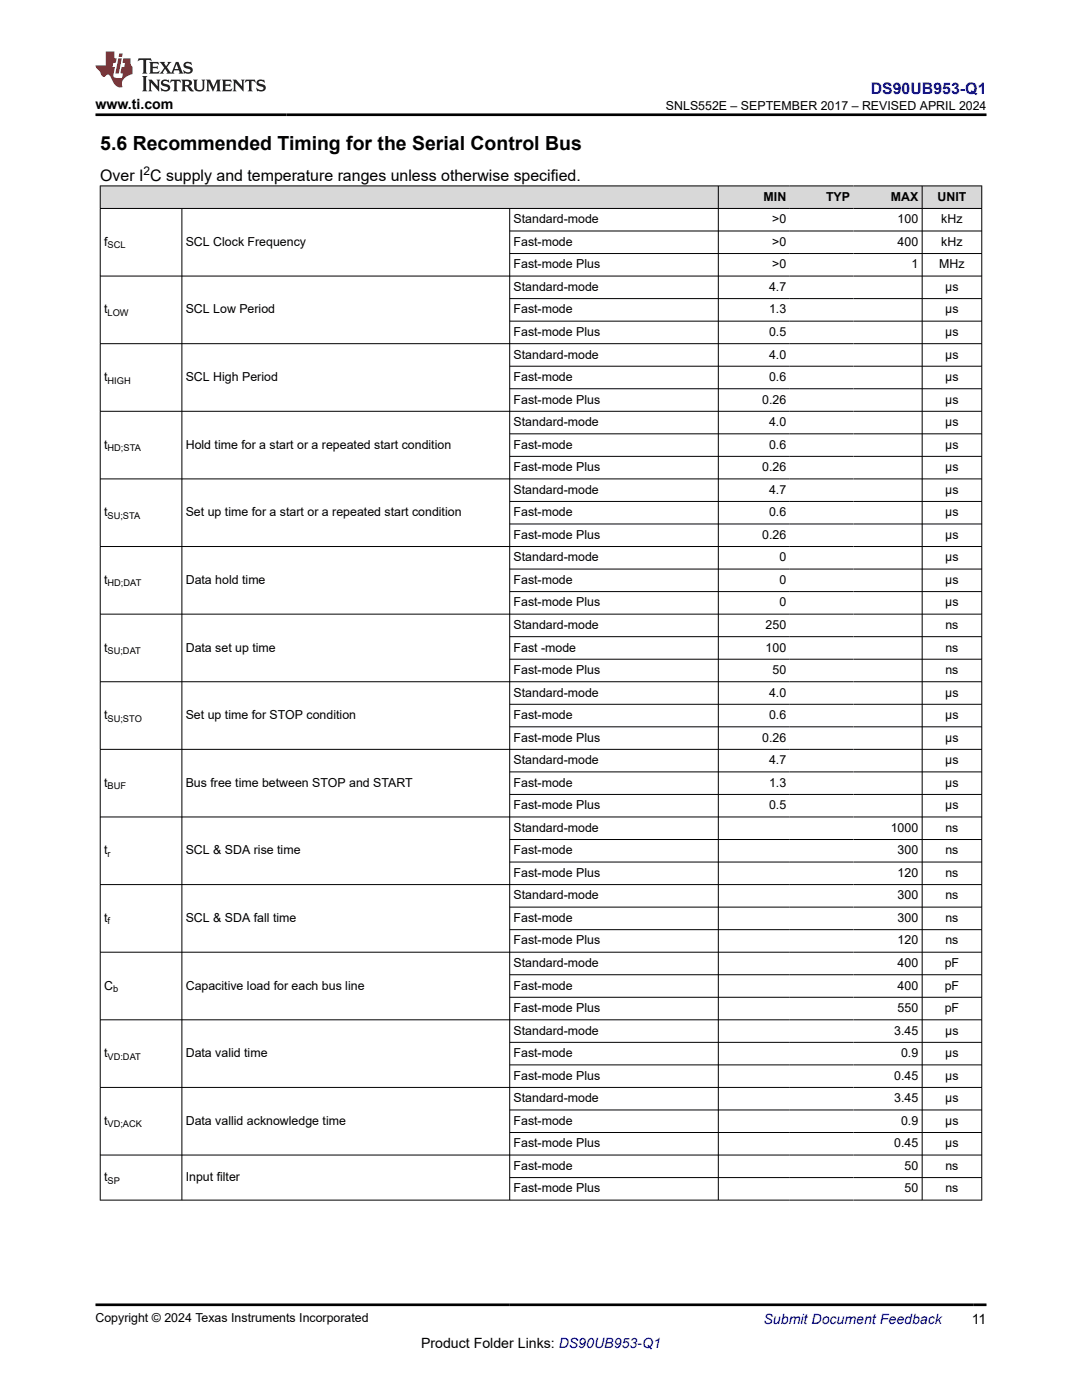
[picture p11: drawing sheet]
<svg xmlns="http://www.w3.org/2000/svg" width="216mm" height="279mm" viewBox="0 0 216 279" stroke-linecap="round" stroke-linejoin="round" font-family="sans-serif">
<defs><g id="words">
<text font-size="3.9" x="20" y="29.9">5.6 Recommended Timing for the Serial Control Bus</text>
<text font-size="3.2" fill="#00f" x="173.7" y="18.7">DS90UB953-Q1</text>
<text font-size="3.2" x="20" y="36.1">Over I C supply and temperature ranges unless otherwise specified.</text>
<g font-size="2.8">
<text x="19" y="21.8">www.ti.com</text>
<text x="84" y="269">Product Folder Links: DS90UB953-Q1</text>
<text x="193.9" y="264.2">11</text>
</g>
<text font-size="2.8" fill="#00f" x="152.4" y="264.2">Submit Document Feedback</text>
<g font-size="2.5">
<text x="132.9" y="21.9">SNLS552E – SEPTEMBER 2017 – REVISED APRIL 2024</text>
<text x="152.4" y="40.1">MIN</text>
<text x="164.8" y="40.1">TYP</text>
<text x="177.8" y="40.1">MAX</text>
<text x="187.1" y="40.1">UNIT</text>
<text x="102.5" y="44.6">Standard-mode</text>
<text x="154.1" y="44.6">&gt;0</text>
<text x="179.1" y="44.6">100</text>
<text x="187.8" y="44.6">kHz</text>
<text x="20.8" y="49.1">f</text>
<text x="37.1" y="49.1">SCL Clock Frequency</text>
<text x="102.5" y="49.1">Fast-mode</text>
<text x="102.5" y="53.6">Fast-mode Plus</text>
<text x="154.1" y="49.1">&gt;0</text>
<text x="154.1" y="53.6">&gt;0</text>
<text x="179.1" y="49.1">400</text>
<text x="181.9" y="53.6">1</text>
<text x="187.4" y="53.6">MHz</text>
<text x="187.8" y="49.1">kHz</text>
<text x="102.5" y="58.1">Standard-mode</text>
<text x="153.5" y="58.1">4.7</text>
<text x="188.6" y="58.1">µs</text>
<text x="20.8" y="62.6">t</text>
<text x="37.1" y="62.6">SCL Low Period</text>
<text x="102.5" y="62.6">Fast-mode</text>
<text x="153.5" y="62.6">1.3</text>
<text x="188.6" y="62.6">µs</text>
<text x="102.5" y="67.1">Fast-mode Plus</text>
<text x="102.5" y="71.5">Standard-mode</text>
<text x="153.5" y="67.1">0.5</text>
<text x="153.5" y="71.5">4.0</text>
<text x="188.6" y="67.1">µs</text>
<text x="188.6" y="71.5">µs</text>
<text x="20.8" y="76">t</text>
<text x="37.1" y="76">SCL High Period</text>
<text x="102.5" y="76">Fast-mode</text>
<text x="153.5" y="76">0.6</text>
<text x="188.6" y="76">µs</text>
<text x="102.5" y="80.5">Fast-mode Plus</text>
<text x="152.1" y="80.5">0.26</text>
<text x="188.6" y="80.5">µs</text>
<text x="20.8" y="89.5">t</text>
<text x="37.1" y="89.5">Hold time for a start or a repeated start condition</text>
<text x="102.5" y="85">Standard-mode</text>
<text x="102.5" y="89.5">Fast-mode</text>
<text x="153.5" y="85">4.0</text>
<text x="153.5" y="89.5">0.6</text>
<text x="188.6" y="85">µs</text>
<text x="188.6" y="89.5">µs</text>
<text x="102.5" y="94">Fast-mode Plus</text>
<text x="152.1" y="94">0.26</text>
<text x="188.6" y="94">µs</text>
<text x="102.5" y="98.5">Standard-mode</text>
<text x="153.5" y="98.5">4.7</text>
<text x="188.6" y="98.5">µs</text>
<text x="20.8" y="103">t</text>
<text x="37.1" y="103">Set up time for a start or a repeated start condition</text>
<text x="102.5" y="103">Fast-mode</text>
<text x="102.5" y="107.5">Fast-mode Plus</text>
<text x="152.1" y="107.5">0.26</text>
<text x="153.5" y="103">0.6</text>
<text x="188.6" y="103">µs</text>
<text x="188.6" y="107.5">µs</text>
<text x="102.5" y="112">Standard-mode</text>
<text x="155.5" y="112">0</text>
<text x="188.6" y="112">µs</text>
<text x="20.8" y="116.5">t</text>
<text x="37.1" y="116.5">Data hold time</text>
<text x="102.5" y="116.5">Fast-mode</text>
<text x="155.5" y="116.5">0</text>
<text x="188.6" y="116.5">µs</text>
<text x="102.5" y="121">Fast-mode Plus</text>
<text x="102.5" y="125.5">Standard-mode</text>
<text x="152.8" y="125.5">250</text>
<text x="155.5" y="121">0</text>
<text x="188.6" y="121">µs</text>
<text x="188.6" y="125.5">ns</text>
<text x="20.8" y="130">t</text>
<text x="37.1" y="130">Data set up time</text>
<text x="102.5" y="130">Fast -mode</text>
<text x="152.8" y="130">100</text>
<text x="188.6" y="130">ns</text>
<text x="102.5" y="134.5">Fast-mode Plus</text>
<text x="154.2" y="134.5">50</text>
<text x="188.6" y="134.5">ns</text>
<text x="20.8" y="143.5">t</text>
<text x="37.1" y="143.5">Set up time for STOP condition</text>
<text x="102.5" y="139">Standard-mode</text>
<text x="102.5" y="143.5">Fast-mode</text>
<text x="153.5" y="139">4.0</text>
<text x="153.5" y="143.5">0.6</text>
<text x="188.6" y="139">µs</text>
<text x="188.6" y="143.5">µs</text>
<text x="102.5" y="148">Fast-mode Plus</text>
<text x="152.1" y="148">0.26</text>
<text x="188.6" y="148">µs</text>
<text x="102.5" y="152.5">Standard-mode</text>
<text x="153.5" y="152.5">4.7</text>
<text x="188.6" y="152.5">µs</text>
<text x="20.8" y="157">t</text>
<text x="37.1" y="157">Bus free time between STOP and START</text>
<text x="102.5" y="157">Fast-mode</text>
<text x="102.5" y="161.5">Fast-mode Plus</text>
<text x="153.5" y="157">1.3</text>
<text x="153.5" y="161.5">0.5</text>
<text x="188.6" y="157">µs</text>
<text x="188.6" y="161.5">µs</text>
<text x="102.5" y="166">Standard-mode</text>
<text x="177.7" y="166">1000</text>
<text x="188.6" y="166">ns</text>
<text x="20.8" y="170.5">t</text>
<text x="37.1" y="170.5">SCL &amp; SDA rise time</text>
<text x="102.5" y="170.5">Fast-mode</text>
<text x="179.1" y="170.5">300</text>
<text x="188.6" y="170.5">ns</text>
<text x="102.5" y="175">Fast-mode Plus</text>
<text x="102.5" y="179.5">Standard-mode</text>
<text x="179.1" y="175">120</text>
<text x="179.1" y="179.5">300</text>
<text x="188.6" y="175">ns</text>
<text x="188.6" y="179.5">ns</text>
<text x="20.8" y="184">t</text>
<text x="37.1" y="184">SCL &amp; SDA fall time</text>
<text x="102.5" y="184">Fast-mode</text>
<text x="179.1" y="184">300</text>
<text x="188.6" y="184">ns</text>
<text x="102.5" y="188.5">Fast-mode Plus</text>
<text x="179.1" y="188.5">120</text>
<text x="188.6" y="188.5">ns</text>
<text x="20.8" y="197.5">C</text>
<text x="37.1" y="197.5">Capacitive load for each bus line</text>
<text x="102.5" y="193">Standard-mode</text>
<text x="102.5" y="197.5">Fast-mode</text>
<text x="179.1" y="193">400</text>
<text x="179.1" y="197.5">400</text>
<text x="188.5" y="193">pF</text>
<text x="188.5" y="197.5">pF</text>
<text x="102.5" y="202">Fast-mode Plus</text>
<text x="179.1" y="202">550</text>
<text x="188.5" y="202">pF</text>
<text x="102.5" y="206.5">Standard-mode</text>
<text x="178.4" y="206.5">3.45</text>
<text x="188.6" y="206.5">µs</text>
<text x="20.8" y="211">t</text>
<text x="37.1" y="211">Data valid time</text>
<text x="102.5" y="211">Fast-mode</text>
<text x="102.5" y="215.5">Fast-mode Plus</text>
<text x="178.4" y="215.5">0.45</text>
<text x="179.8" y="211">0.9</text>
<text x="188.6" y="211">µs</text>
<text x="188.6" y="215.5">µs</text>
<text x="102.5" y="220">Standard-mode</text>
<text x="178.4" y="220">3.45</text>
<text x="188.6" y="220">µs</text>
<text x="20.8" y="224.5">t</text>
<text x="37.1" y="224.5">Data vallid acknowledge time</text>
<text x="102.5" y="224.5">Fast-mode</text>
<text x="179.8" y="224.5">0.9</text>
<text x="188.6" y="224.5">µs</text>
<text x="102.5" y="229">Fast-mode Plus</text>
<text x="102.5" y="233.5">Fast-mode</text>
<text x="178.4" y="229">0.45</text>
<text x="180.5" y="233.5">50</text>
<text x="188.6" y="229">µs</text>
<text x="188.6" y="233.5">ns</text>
<text x="20.8" y="235.7">t</text>
<text x="37.1" y="235.7">Input filter</text>
<text x="102.5" y="238">Fast-mode Plus</text>
<text x="180.5" y="238">50</text>
<text x="188.6" y="238">ns</text>
<text x="19" y="263.9">Copyright © 2024 Texas Instruments Incorporated</text>
</g>
<text font-size="2.4" x="28.6" y="35">2</text>
<g font-size="1.9">
<text x="21.5" y="49.6">SCL</text>
<text x="21.5" y="63">LOW</text>
<text x="21.5" y="76.5">HIGH</text>
<text x="21.5" y="90">HD;STA</text>
<text x="21.5" y="103.5">SU;STA</text>
<text x="21.5" y="117">HD;DAT</text>
<text x="21.5" y="130.5">SU;DAT</text>
<text x="21.5" y="144">SU;STO</text>
<text x="21.5" y="157.5">BUF</text>
<text x="21.5" y="171">r</text>
<text x="21.5" y="184.5">f</text>
<text x="22.6" y="198">b</text>
<text x="21.5" y="211.5">VD:DAT</text>
<text x="21.5" y="225">VD;ACK</text>
<text x="21.5" y="236.2">SP</text>
</g>
</g></defs>
<g fill="#d8d8d8">
<path d="M20 37.1h175.9v4.5h-175.9z" fill-rule="evenodd"/>
<path d="M20.1 37.2h123.2v4.3h-123.2z" fill-rule="evenodd"/>
<path d="M143.4 37.2h14.2v4.3h-14.2z" fill-rule="evenodd"/>
<path d="M157.6 37.2h12.7v4.3h-12.7z" fill-rule="evenodd"/>
<path d="M170.3 37.2h13.6v4.3h-13.6z" fill-rule="evenodd"/>
<path d="M184.1 37.2h11.7v4.3h-11.7z" fill-rule="evenodd"/>
</g>
<g fill="none" stroke="#000" stroke-width=".2">
<path d="M19.9 37.1h176.1M20 37v202.6M143.3 37v202.6M184 37v202.6M195.9 37v202.6M19.9 41.6h176.1M19.9 55.1h176.1M36.3 41.6v198M101.7 41.6v198M101.7 46.1h94.3M101.7 50.6h94.3M101.7 59.6h94.3"/>
<path d="M19.9 68.6h176.1M101.7 64.1h94.3M101.7 73.1h94.3M101.7 77.6h94.3M19.9 82.1h176.1M101.7 86.6h94.3M101.7 91.1h94.3M196 95.6h-176.1M19.9 109.1h176.1M101.7 100.1h94.3M101.7 104.6h94.3M101.7 113.6h94.3"/>
<path d="M101.7 118.1h94.3M19.9 122.6h176.1M19.9 136.1h176.1M101.7 127.1h94.3M101.7 131.6h94.3M19.9 149.6h176.1M101.7 140.6h94.3M101.7 145.1h94.3M101.7 154h94.3M101.7 158.5h94.3M19.9 163h176.1M19.9 176.5h176.1"/>
<path d="M101.7 167.5h94.3M101.7 172h94.3M19.9 190h176.1M101.7 181h94.3M101.7 185.5h94.3M101.7 194.5h94.3M101.7 199h94.3M19.9 217h176.1M101.7 208h94.3M101.7 212.5h94.3M196 203.5h-176.1M19.9 230.5h176.1"/>
<path d="M19.9 239.5h176.1M101.7 221.5h94.3M101.7 226h94.3M101.7 235h94.3"/>
</g>
<path d="M27.7 11.6l-.2 .6 .5-.2h.6v.1v2.2l-.2 .4h1l-.2-.4v-2.2v-.1h.5l.5 .2-.1-.6zM29.8 12.4l.2 .3v1.6l-.2 .4h1.9l.1-.6a1.08 1.08 0 0 1-1.3 .2v-.7h.6l.4 .2v-.7l-.4 .2h-.6v-.5l.2-.2a1 1 0 0 1 1 .3l-.1-.5zM31.8 12.4l1 1.1-1 1.2h.9l-.2-.2 .4-.8 .5 .8-.2 .2h1.6l-.2-.2 .1-.5h1l.1 .5-.1 .2h.9l-.2-.4-.8-1.9h-.5l-1 2.1-.8-1.1 .9-1h-.8l.2 .2-.5 .6-.3-.6 .1-.2zM35.2 12.8l.4 1h-.8zM36.8 12.5a.65 .65 0 0 0-.2 .7 .65 .65 0 0 0 .6 .5l.7 .1 .1 .3a.79 .79 0 0 1-.7 .4 .79 .79 0 0 1-.7-.5l.1 .7 .2-.1a.93 .93 0 0 0 1.1 0 .93 .93 0 0 0 .4-.9 1.46 1.46 0 0 0-1.2-.6l-.1-.3a1.09 1.09 0 0 1 1.2 .2l-.2-.6-.1 .1-.6-.2zM28.4 15.2l.2 .4v2.2l-.2 .4h1l-.2-.4v-2.2l.2-.4zM29.6 15.9l.2 .4v1.5l-.2 .4h.8l-.3-.4v-1.3l1.7 1.8v-2l.2-.4h-.8l.2 .2 .1 1.1-1.2-1.3zM32.3 16a.65 .65 0 0 0-.2 .8 .65 .65 0 0 0 .7 .4l.6 .2 .1 .2a.79 .79 0 0 1-.7 .4 .79 .79 0 0 1-.7-.5l.1 .7 .2-.1a.93 .93 0 0 0 1.1 .1 .93 .93 0 0 0 .4-1 1.46 1.46 0 0 0-1.2-.5l-.1-.4a1.09 1.09 0 0 1 1.2 .2l-.2-.6-.1 .1-.6-.1zM34.1 15.9l-.1 .6a.63 .63 0 0 1 .7-.3l.1 1.6-.3 .4h1l-.2-.4v-1.6a.66 .66 0 0 1 .8 .3l-.1-.6zM36.2 15.9l.2 .4v1.5l-.2 .4h.9l-.2-.2v-.7h.5l.1 .2a.79 .79 0 0 0 1.2 .6l-1-.9a.61 .61 0 0 0 .6-.6 .61 .61 0 0 0-.5-.7zM36.9 16.2h.2a.47 .47 0 0 1 .5 .1 .47 .47 0 0 1 .1 .5l-.2 .1-.6 .1zM38.5 15.9l.2 .2a2.27 2.27 0 0 0 .4 2 1.04 1.04 0 0 0 1.7-.7v-1.3l.2-.2h-.8l.2 .4v1.1a.6 .6 0 0 1-.6 .6 .6 .6 0 0 1-.6-.6v-1.1l.3-.4zM41.1 15.9l.2 .4v1.5l-.2 .4h.7l-.2-.4v-1.4l.9 1.9 .8-1.9v1.4l-.2 .4h1l-.3-.4v-1.5l.3-.4h-.8l-.7 1.5-.7-1.5zM44.3 15.9l.2 .4v1.5l-.2 .4h1.9l.1-.6a1.09 1.09 0 0 1-1.3 .2v-.7h.6l.4 .2v-.6l-.4 .2h-.6v-.6l.2-.1a1.01 1.01 0 0 1 1 .3l-.1-.6zM46.4 15.9l.3 .4v1.5l-.3 .4h.8l-.2-.4v-1.3l1.6 1.8v-2l.2-.4h-.7l.2 .2v1.1l-1.2-1.3zM49 15.9l-.1 .6a.63 .63 0 0 1 .8-.3v1.6l-.3 .4h1l-.2-.4v-1.6a.66 .66 0 0 1 .8 .3l-.1-.6zM51.4 16a.65 .65 0 0 0-.2 .8 .65 .65 0 0 0 .6 .4l.6 .2 .2 .2a.79 .79 0 0 1-.8 .4 .79 .79 0 0 1-.6-.5l.1 .7 .2-.1a.93 .93 0 0 0 1 .1 .93 .93 0 0 0 .5-1 1.46 1.46 0 0 0-1.3-.5l-.1-.4a1.09 1.09 0 0 1 1.3 .2l-.2-.6-.2 .1-.5-.1z" fill="#231f20"/>
<path d="M21.1 10.3v2.7h-2.1l.1 .4 .9 1a.95 .95 0 0 0 .9 .9 .59 .59 0 0 1 .6-.4 .59 .59 0 0 1 .5 .3l.4 .8a1.59 1.59 0 0 0 2.1 1.4 1.61 1.61 0 0 1 1-2.3l1-.3-.1-1.5a1.59 1.59 0 0 1-.4-1.7h-1.4l-.2 .9h.5l-.1 .9h-.5l-.2 .9v.3l.4 .1-.2 .9h-.6a.73 .73 0 0 1-1.1-.7l.3-1.5h-.5l.2-.9h.5l.2-.9h-.5v-1.3zM23.6 11.6l-.6 3.1h.7l.6-3.1zM23.8 10.7l-.1 .6h.7l.1-.6z" fill="#ed1c24"/>
<path d="M19 22.9h177.8M19 260.4h177.8" fill="none" stroke="#000" stroke-width=".53"/>
<use href="#words"/>
</svg>
